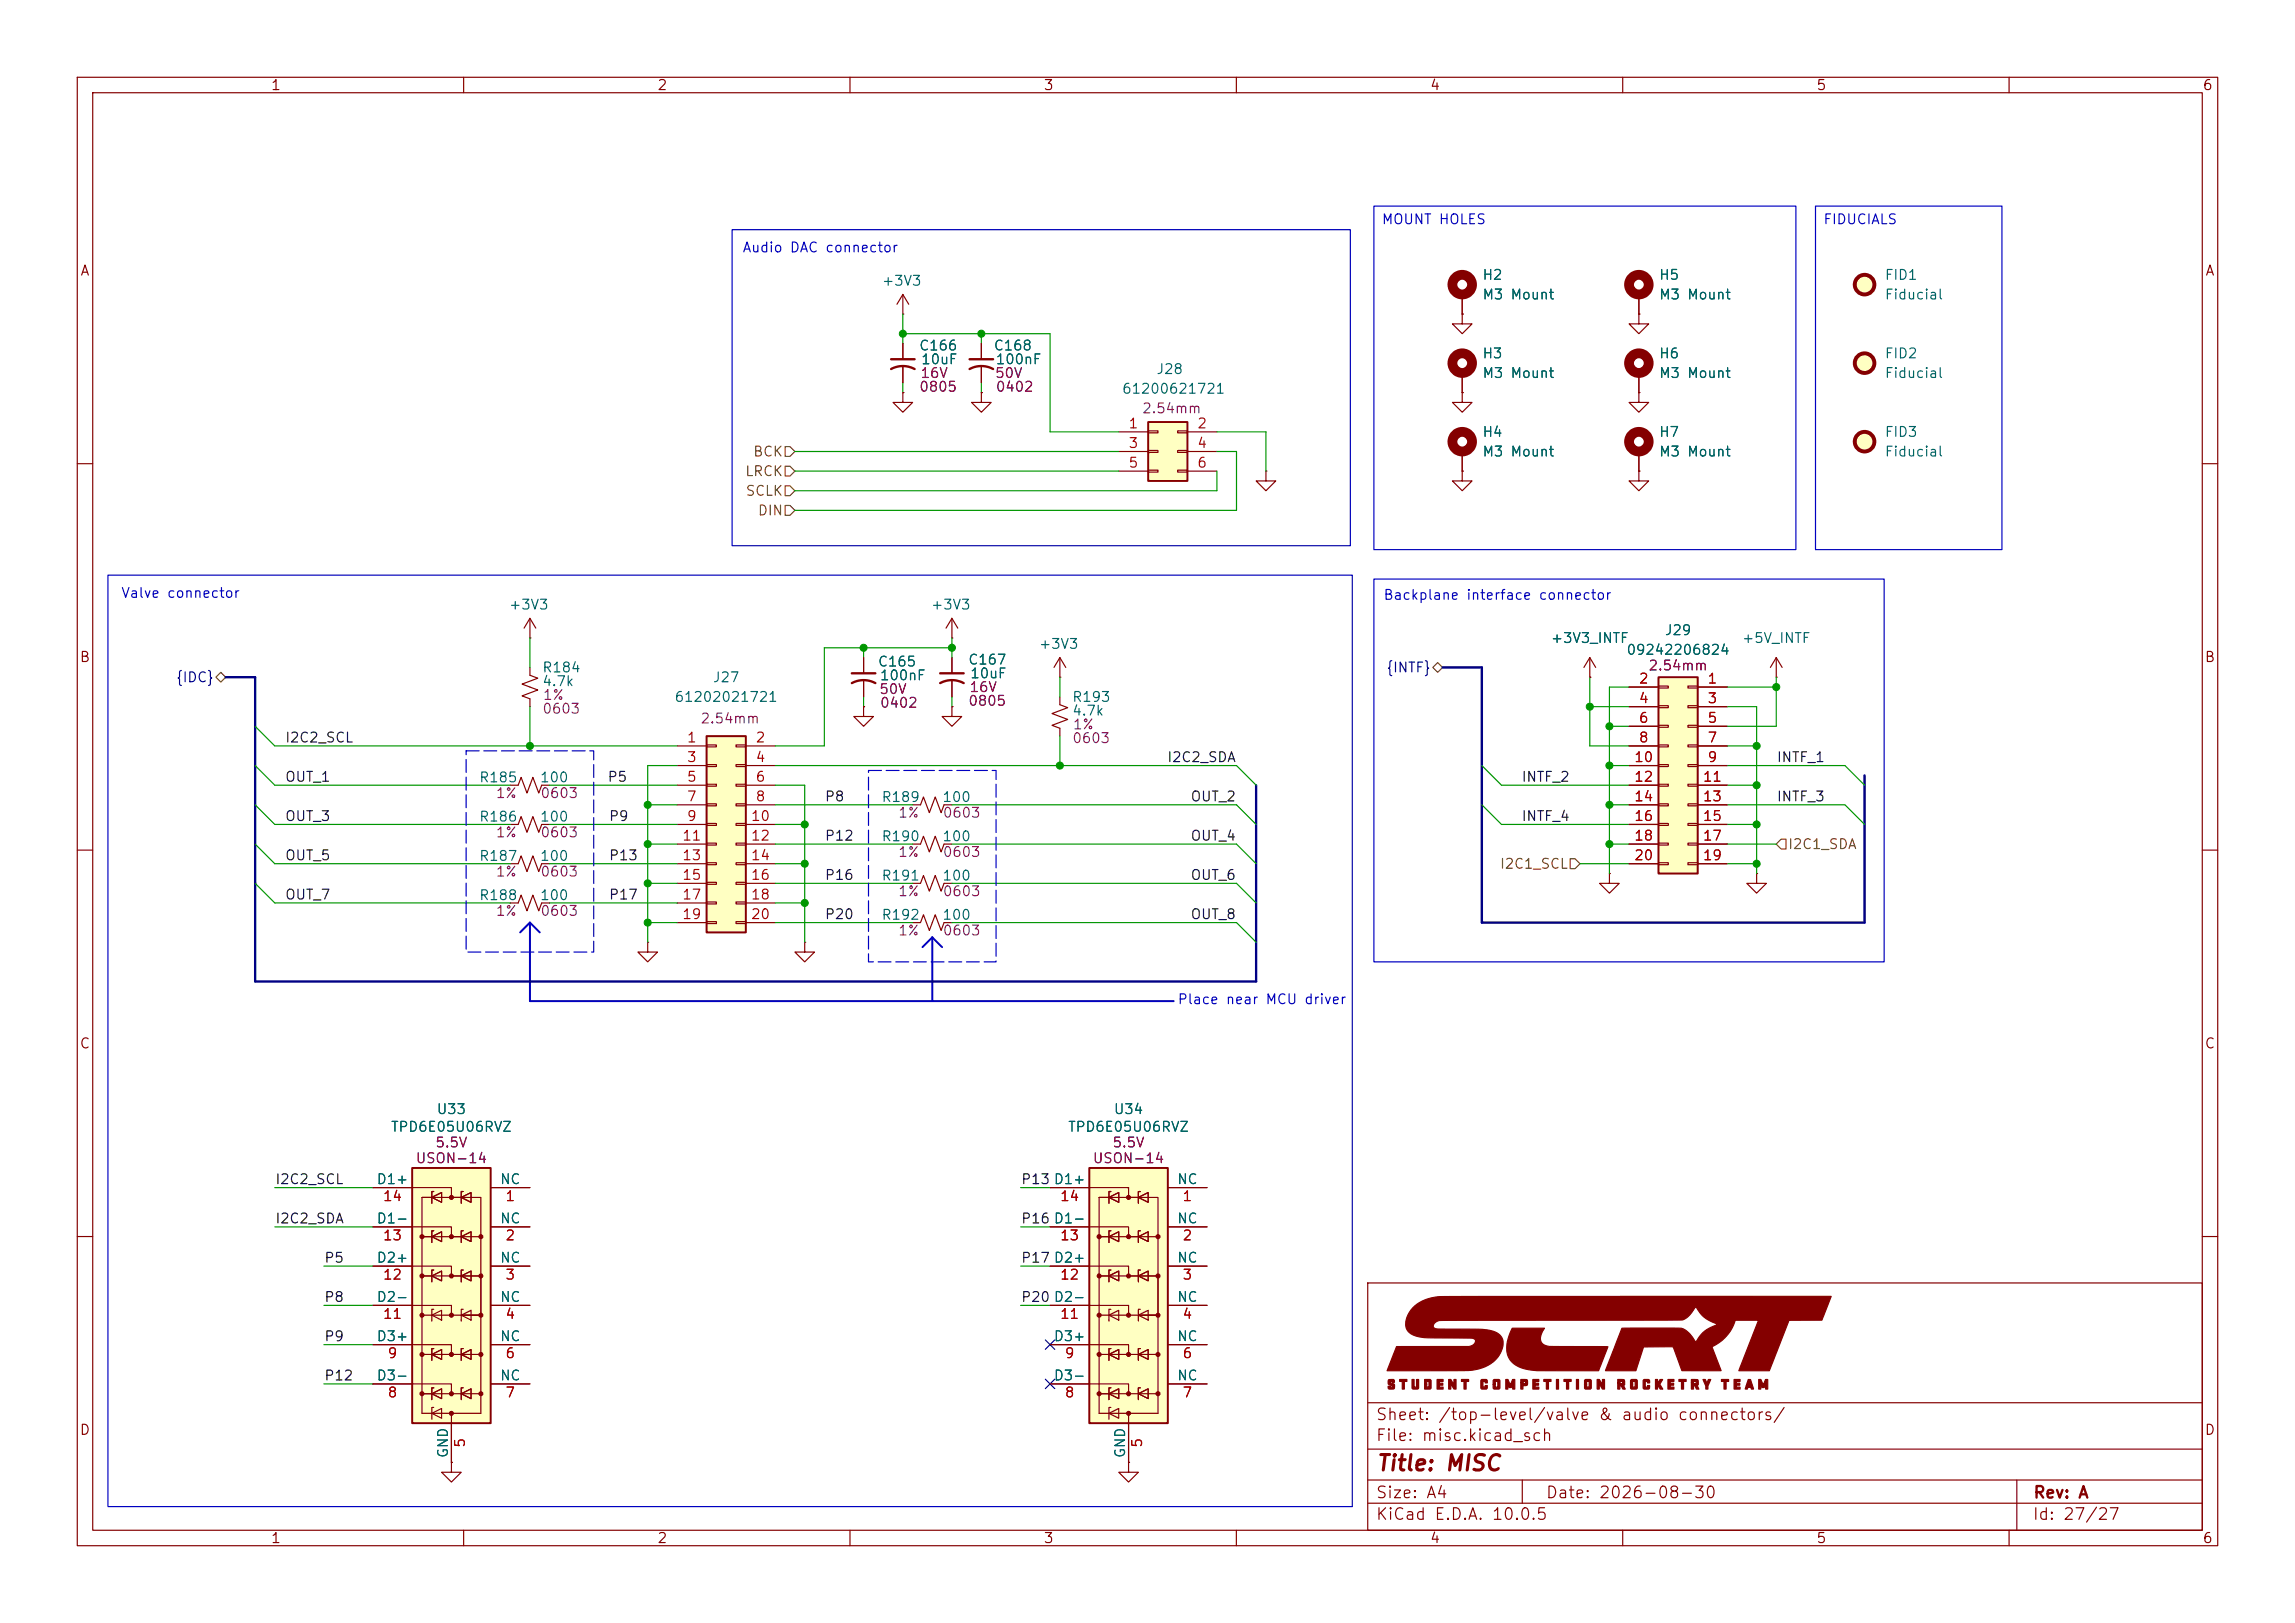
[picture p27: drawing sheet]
<svg xmlns="http://www.w3.org/2000/svg" width="297mm" height="210mm" viewBox="0 0 297 210" stroke-linecap="round" stroke-linejoin="round" font-family="sans-serif">
<defs><g id="words">
<text font-size="2" fill="#840000" x="178" y="190.8">Title: MISC</text>
<g font-size="1.5" fill="#840000">
<text x="178" y="184.1">Sheet: /top-level/valve &amp; audio connectors/</text>
<text x="178" y="186.8">File: misc.kicad_sch</text>
<text x="178" y="197">KiCad E.D.A. 10.0.5</text>
<text x="178" y="194.2">Size: A4</text>
<text x="200" y="194.2">Date: 2026-08-30</text>
<text x="263" y="197">Id: 27/27</text>
<text x="263" y="194.2">Rev: A</text>
</g>
<g font-size="1.3" fill="#840000">
<text x="35" y="12">1</text>
<text x="85" y="12">2</text>
<text x="135" y="12">3</text>
<text x="185" y="12">4</text>
<text x="235" y="12">5</text>
<text x="285" y="12">6</text>
<text x="10.3" y="36">A</text>
<text x="285.3" y="36">A</text>
<text x="10.2" y="86">B</text>
<text x="285.2" y="86">B</text>
<text x="10.2" y="136">C</text>
<text x="285.2" y="136">C</text>
<text x="10.2" y="186">D</text>
<text x="285.2" y="186">D</text>
<text x="35" y="200">1</text>
<text x="85" y="200">2</text>
<text x="135" y="200">3</text>
<text x="185" y="200">4</text>
<text x="235" y="200">5</text>
<text x="285" y="200">6</text>
</g>
<g font-size="1.3" fill="#0000c2">
<text x="178.7" y="29.3">MOUNT HOLES</text>
<text x="235.9" y="29.3">FIDUCIALS</text>
<text x="96" y="33">Audio DAC connector</text>
<text x="15.6" y="77.7">Valve connector</text>
<text x="178.9" y="77.9">Backplane interface connector</text>
<text x="152.3" y="130.3">Place near MCU driver</text>
</g>
<g font-size="1.3" fill="#006464">
<text x="114" y="37.3">+3V3</text>
<text x="191.8" y="36.5">H2</text>
<text x="191.8" y="39.1">M3 Mount</text>
<text x="214.6" y="36.5">H5</text>
<text x="214.6" y="39.1">M3 Mount</text>
<text x="243.8" y="36.5">FID1</text>
<text x="243.8" y="39.1">Fiducial</text>
<text x="118.9" y="45.7">C166</text>
<text x="119.1" y="47.4">10uF</text>
<text x="128.5" y="45.7">C168</text>
<text x="128.8" y="47.4">100nF</text>
<text x="191.8" y="46.7">H3</text>
<text x="214.6" y="46.7">H6</text>
<text x="243.8" y="46.7">FID2</text>
<text x="145.1" y="51.3">61200621721</text>
<text x="149.6" y="48.7">J28</text>
<text x="191.8" y="49.2">M3 Mount</text>
<text x="214.6" y="49.2">M3 Mount</text>
<text x="243.8" y="49.2">Fiducial</text>
<text x="191.8" y="56.8">H4</text>
<text x="191.8" y="59.4">M3 Mount</text>
<text x="214.6" y="56.8">H7</text>
<text x="214.6" y="59.4">M3 Mount</text>
<text x="243.8" y="56.8">FID3</text>
<text x="243.8" y="59.4">Fiducial</text>
<text x="65.8" y="79.2">+3V3</text>
<text x="120.4" y="79.2">+3V3</text>
<text x="200.6" y="83.5">+3V3_INTF</text>
<text x="215.3" y="82.5">J29</text>
<text x="225.3" y="83.5">+5V_INTF</text>
<text x="70.1" y="87.3">R184</text>
<text x="70.1" y="89.1">4.7k</text>
<text x="92.2" y="88.6">J27</text>
<text x="113.5" y="86.6">C165</text>
<text x="113.8" y="88.3">100nF</text>
<text x="125.2" y="86.3">C167</text>
<text x="125.5" y="88.1">10uF</text>
<text x="134.4" y="84.3">+3V3</text>
<text x="210.4" y="85">09242206824</text>
<text x="87.2" y="91.1">61202021721</text>
<text x="138.7" y="91.1">R193</text>
<text x="138.7" y="92.9">4.7k</text>
<text x="61.9" y="101.5">R185</text>
<text x="69.8" y="101.5">100</text>
<text x="61.9" y="106.6">R186</text>
<text x="69.8" y="106.6">100</text>
<text x="114" y="104.1">R189</text>
<text x="121.9" y="104.1">100</text>
<text x="61.9" y="111.7">R187</text>
<text x="69.8" y="111.7">100</text>
<text x="114" y="109.2">R190</text>
<text x="121.9" y="109.2">100</text>
<text x="61.9" y="116.8">R188</text>
<text x="69.8" y="116.8">100</text>
<text x="114" y="119.3">R192</text>
<text x="114" y="114.2">R191</text>
<text x="121.9" y="119.3">100</text>
<text x="121.9" y="114.2">100</text>
<text x="50.5" y="146.8">TPD6E05U06RVZ</text>
<text x="56.4" y="144.5">U33</text>
<text x="138.1" y="146.8">TPD6E05U06RVZ</text>
<text x="144" y="144.5">U34</text>
<text x="48.6" y="153.5">D1+</text>
<text x="64.6" y="153.5">NC</text>
<text x="136.3" y="153.5">D1+</text>
<text x="152.2" y="153.5">NC</text>
<text x="48.6" y="158.6">D1-</text>
<text x="64.6" y="158.6">NC</text>
<text x="136.3" y="158.6">D1-</text>
<text x="152.2" y="158.6">NC</text>
<text x="48.6" y="163.7">D2+</text>
<text x="64.6" y="163.7">NC</text>
<text x="136.3" y="163.7">D2+</text>
<text x="152.2" y="163.7">NC</text>
<text x="48.6" y="173.9">D3+</text>
<text x="48.6" y="168.8">D2-</text>
<text x="64.6" y="168.8">NC</text>
<text x="64.6" y="173.9">NC</text>
<text x="136.3" y="173.9">D3+</text>
<text x="136.3" y="168.8">D2-</text>
<text x="152.2" y="168.8">NC</text>
<text x="152.2" y="173.9">NC</text>
<text x="48.6" y="178.9">D3-</text>
<text x="64.6" y="178.9">NC</text>
<text x="136.3" y="178.9">D3-</text>
<text x="152.2" y="178.9">NC</text>
<text x="58.3" y="188.8" transform="rotate(-90 58.3 188.8)">GND</text>
<text x="145.9" y="188.8" transform="rotate(-90 145.9 188.8)">GND</text>
</g>
<g font-size="1.3" fill="#840084">
<text x="118.9" y="51">0805</text>
<text x="119" y="49.2">16V</text>
<text x="128.7" y="49.2">50V</text>
<text x="128.8" y="51">0402</text>
<text x="147.7" y="53.8">2.54mm</text>
<text x="125.4" y="89.9">16V</text>
<text x="213.2" y="87.1">2.54mm</text>
<text x="70.1" y="92.7">0603</text>
<text x="70.2" y="90.9">1%</text>
<text x="90.6" y="93.9">2.54mm</text>
<text x="113.7" y="90.1">50V</text>
<text x="113.8" y="91.9">0402</text>
<text x="125.2" y="91.6">0805</text>
<text x="138.8" y="94.7">1%</text>
<text x="138.7" y="96.5">0603</text>
<text x="64.1" y="103.6">1%</text>
<text x="69.8" y="103.6">0603</text>
<text x="116.1" y="106.1">1%</text>
<text x="121.9" y="106.1">0603</text>
<text x="64.1" y="108.7">1%</text>
<text x="64.1" y="113.7">1%</text>
<text x="69.8" y="108.7">0603</text>
<text x="69.8" y="113.7">0603</text>
<text x="116.1" y="111.2">1%</text>
<text x="121.9" y="111.2">0603</text>
<text x="64.1" y="118.8">1%</text>
<text x="69.8" y="118.8">0603</text>
<text x="116.1" y="116.3">1%</text>
<text x="121.9" y="116.3">0603</text>
<text x="116.1" y="121.4">1%</text>
<text x="121.9" y="121.4">0603</text>
<text x="56.2" y="148.8">5.5V</text>
<text x="143.9" y="148.8">5.5V</text>
<text x="53.7" y="150.8">USON-14</text>
<text x="141.3" y="150.8">USON-14</text>
</g>
<g font-size="1.3" fill="#725600">
<text x="97.4" y="59.4">BCK</text>
<text x="96.3" y="61.9">LRCK</text>
<text x="96.4" y="64.5">SCLK</text>
<text x="98" y="67">DIN</text>
<text x="194" y="112.7">I2C1_SCL</text>
<text x="231.3" y="110.2">I2C1_SDA</text>
</g>
<g font-size="1.3" fill="#a90000">
<text x="146" y="55.7">1</text>
<text x="146" y="58.3">3</text>
<text x="154.8" y="55.7">2</text>
<text x="154.8" y="58.3">4</text>
<text x="146" y="60.8">5</text>
<text x="154.8" y="60.8">6</text>
<text x="212" y="88.8">2</text>
<text x="220.9" y="88.8">1</text>
<text x="212" y="91.3">4</text>
<text x="212" y="93.8">6</text>
<text x="220.9" y="91.3">3</text>
<text x="220.9" y="93.8">5</text>
<text x="88.8" y="96.4">1</text>
<text x="88.8" y="98.9">3</text>
<text x="88.8" y="101.5">5</text>
<text x="97.7" y="96.4">2</text>
<text x="97.7" y="98.9">4</text>
<text x="97.7" y="101.5">6</text>
<text x="211.4" y="98.9">10</text>
<text x="211.4" y="101.5">12</text>
<text x="212" y="96.4">8</text>
<text x="220.3" y="101.5">11</text>
<text x="220.9" y="96.4">7</text>
<text x="220.9" y="98.9">9</text>
<text x="88.8" y="104">7</text>
<text x="88.8" y="106.5">9</text>
<text x="97.1" y="106.5">10</text>
<text x="97.7" y="104">8</text>
<text x="211.4" y="104">14</text>
<text x="211.4" y="106.5">16</text>
<text x="220.3" y="104">13</text>
<text x="220.3" y="106.5">15</text>
<text x="88.2" y="109.1">11</text>
<text x="88.2" y="111.6">13</text>
<text x="97.1" y="109.1">12</text>
<text x="97.1" y="111.6">14</text>
<text x="211.4" y="109.1">18</text>
<text x="211.4" y="111.6">20</text>
<text x="220.3" y="109.1">17</text>
<text x="220.3" y="111.6">19</text>
<text x="88.2" y="114.2">15</text>
<text x="88.2" y="116.7">17</text>
<text x="88.2" y="119.2">19</text>
<text x="97.1" y="114.2">16</text>
<text x="97.1" y="116.7">18</text>
<text x="97.1" y="119.2">20</text>
<text x="49.5" y="155.7">14</text>
<text x="65.3" y="155.7">1</text>
<text x="137.1" y="155.7">14</text>
<text x="152.9" y="155.7">1</text>
<text x="49.5" y="160.8">13</text>
<text x="65.3" y="160.8">2</text>
<text x="137.1" y="160.8">13</text>
<text x="152.9" y="160.8">2</text>
<text x="49.5" y="165.9">12</text>
<text x="65.3" y="165.9">3</text>
<text x="137.1" y="165.9">12</text>
<text x="152.9" y="165.9">3</text>
<text x="49.5" y="171">11</text>
<text x="65.3" y="171">4</text>
<text x="137.1" y="171">11</text>
<text x="152.9" y="171">4</text>
<text x="50.1" y="176.1">9</text>
<text x="65.3" y="176.1">6</text>
<text x="137.7" y="176.1">9</text>
<text x="152.9" y="176.1">6</text>
<text x="50.1" y="181.1">8</text>
<text x="65.3" y="181.1">7</text>
<text x="137.7" y="181.1">8</text>
<text x="152.9" y="181.1">7</text>
<text x="60.5" y="187.4" transform="rotate(-90 60.5 187.4)">5</text>
<text x="148.1" y="187.4" transform="rotate(-90 148.1 187.4)">5</text>
</g>
<g font-size="1.3" fill="#000084">
<text x="22.7" y="88.6">{IDC}</text>
<text x="179.3" y="87.3">{INTF}</text>
</g>
<g font-size="1.3" fill="#0f0f0f">
<text x="36.8" y="96.4">I2C2_SCL</text>
<text x="36.8" y="101.5">OUT_1</text>
<text x="78.5" y="101.5">P5</text>
<text x="151" y="98.9">I2C2_SDA</text>
<text x="196.8" y="101.5">INTF_2</text>
<text x="229.8" y="98.9">INTF_1</text>
<text x="36.8" y="106.6">OUT_3</text>
<text x="78.7" y="106.6">P9</text>
<text x="106.7" y="104">P8</text>
<text x="154" y="104">OUT_2</text>
<text x="196.8" y="106.6">INTF_4</text>
<text x="229.8" y="104">INTF_3</text>
<text x="36.8" y="111.6">OUT_5</text>
<text x="78.7" y="111.6">P13</text>
<text x="106.7" y="109.1">P12</text>
<text x="154" y="109.1">OUT_4</text>
<text x="36.8" y="116.7">OUT_7</text>
<text x="78.7" y="116.7">P17</text>
<text x="106.7" y="114.2">P16</text>
<text x="106.7" y="119.3">P20</text>
<text x="154" y="119.3">OUT_8</text>
<text x="154" y="114.2">OUT_6</text>
<text x="35.5" y="153.5">I2C2_SCL</text>
<text x="132.1" y="153.5">P13 D1+</text>
<text x="35.5" y="158.6">I2C2_SDA</text>
<text x="132.1" y="158.6">P16 D1-</text>
<text x="41.9" y="163.7">P5</text>
<text x="132.1" y="163.7">P17 D2+</text>
<text x="41.9" y="168.8">P8</text>
<text x="41.9" y="173.9">P9</text>
<text x="132.1" y="168.8">P20 D2-</text>
<text x="41.9" y="178.9">P12</text>
</g>
</g></defs>
<g fill="none" stroke="#840000" stroke-width=".15">
<path d="M10 10h277v190h-277zM12 12h273v186h-273zM60 10v2M110 10v2M160 10v2M210 10v2M260 10v2M10 60h2M285 60h2M10 110h2M118.1 104.1h1l.4-1 .8 2.1 .7-2.1 .8 2.1 .4-1.1h1M285 110h2"/>
<path d="M10 160h2M177 166h108v32h-108zM285 160h2M60 198v2M110 198v2M160 198v2M177 194.5h108M177 191.5h108M177 187.5h108M177 181.5h108M197 191.5v3M210 198v2"/>
<path d="M260 198v2M261 191.5v6.5"/>
</g>
<g fill="#840000" stroke="#840000" stroke-width=".15">
<path d="M179.7 178.5h.6l.1 .1 .1 .3-.6-.1v.1l.1 .1a.41 .41 0 0 1 .5 .2 .41 .41 0 0 1-.2 .5h-.5l-.2-.1v-.2l.6 .1v-.2h-.1a.42 .42 0 0 1-.5-.3 .42 .42 0 0 1 .1-.5z"/>
<path d="M181.1 178.5h1v.3h-.4v.9h-.2v-.9h-.4z"/>
<path d="M182.7 178.5h.3v1h.3v-1h.3v1.1l-.1 .1h-.7l-.1-.1z"/>
<path d="M184.4 178.5h.7l.1 .1v1l-.1 .1h-.7v-.6h.2v.4h.3v-.7h-.3v.3h-.2z"/>
<path d="M186 178.5h.8v.3h-.5v.2h.4v.2h-.4v.3h.5v.2h-.8z"/>
<path d="M187.5 178.5h.3l.4 .7v-.7h.2v1.2h-.2l-.4-.6-.1 .6h-.2z"/>
<path d="M189.1 178.5h1v.3h-.4v.9h-.2v-.9h-.4z"/>
<path d="M191.8 178.5h.6l.1 .1v.3h-.3v-.1h-.3v.7h.3v-.2h.3v.3l-.1 .1h-.6l-.2-.1v-1z"/>
<path d="M193.3 178.5h.7l.1 .1v1l-.1 .1h-.7l-.1-.1v-.5h.3v.4h.3v-.7h-.3v.3h-.3v-.5z"/>
<path d="M194.9 178.5h.3l.3 .7 .3-.7h.2v1.2h-.2v-.6l-.2 .4h-.3l-.2-.4v.6h-.2z"/>
<path d="M196.8 178.5h.4a.37 .37 0 0 1 .4 .1 .37 .37 0 0 1 .1 .4l-.1 .3h-.5v.4h-.3v-.8h.3v.1h.3v-.2h-.3v.1h-.3z"/>
<path d="M198.4 178.5h.7v.3h-.5v.2h.5v.2h-.5v.3h.5v.2h-.7z"/>
<path d="M199.8 178.5h.9v.3h-.3v.9h-.3v-.9h-.3z"/>
<path d="M201.4 178.5h.3v1.2h-.3z"/>
<path d="M202.4 178.5h.9v.3h-.3v.9h-.3v-.9h-.3z"/>
<path d="M204 178.5h.3v1.2h-.3z"/>
<path d="M205.2 178.5h.6l.1 .1v1l-.1 .1h-.6l-.1-.1v-.5h.2v.4h.4v-.7h-.4v.3h-.2v-.5z"/>
<path d="M206.7 178.5h.3l.4 .7v-.7h.2v1.2h-.2l-.4-.6v.6h-.3z"/>
<path d="M209.4 178.5h.3a.32 .32 0 0 1 .5 .2l.1 .5-.2 .1 .2 .4h-.3l-.2-.4h-.2v.4h-.2v-.8h.2v.1h.4v-.2h-.4v.1h-.2z"/>
<path d="M211.1 178.5h.7l.1 .1v1l-.1 .1h-.7l-.1-.1v-.5h.3v.4h.3v-.7h-.3v.3h-.3v-.5z"/>
<path d="M212.8 178.5h.6l.1 .1v.3h-.3v-.1h-.3v.7h.3v-.2h.3v.3l-.1 .1h-.6l-.2-.1v-1z"/>
<path d="M214.2 178.5h.3v.5l.3-.5h.4l-.4 .6 .4 .6h-.3l-.4-.5v.5h-.3z"/>
<path d="M215.9 178.5h.7v.3h-.5v.2h.5v.2h-.5v.3h.5v.2h-.7z"/>
<path d="M217.3 178.5h.9v.3h-.3v.9h-.3v-.9h-.3z"/>
<path d="M218.9 178.5h.4a.32 .32 0 0 1 .5 .2v.5l-.2 .1 .3 .4h-.4l-.2-.4h-.1v.4h-.3v-.8h.3v.1h.3v-.2h-.3v.1h-.3z"/>
<path d="M220.4 178.5h.3l.2 .5 .2-.5h.3l-.4 .8v.4h-.2v-.4z"/>
<path d="M222.8 178.5h.9v.3h-.3v.9h-.3v-.9h-.3z"/>
<path d="M224.4 178.5h.8v.3h-.5v.2h.4v.2h-.4v.3h.5v.2h-.8z"/>
<path d="M226.2 178.5h.3l.4 1.2a.25 .25 0 0 1-.3-.2h-.4a.22 .22 0 0 1-.1 .2 .22 .22 0 0 1-.2 0l.1-.5h.5l-.1-.3-.1 .3h-.3z"/>
<path d="M227.6 178.5h.3l.3 .7 .3-.7h.3v1.2h-.3v-.6l-.2 .4h-.2l-.2-.4v.6h-.3z"/>
<path d="M182.8 169.2a6.3 6.3 0 0 1 4.6-1.4l49.6-.1-1.2 3.1h-4.3l-2.5 6.6h-4l2.6-6.6h-3a5.6 5.6 0 0 1-3 3.5l1.1 3.1h-5l-1.1-2.9a.24 .24 0 0 0-.1-.2 .24 .24 0 0 0-.3 0h-3.5l-1 3.1h-3.9l2.1-5.5h7.6a3.5 3.5 0 0 1 2 1.8 4.6 4.6 0 0 1 2.7-2.3 4.5 4.5 0 0 1-2.7-2.3h-.1a2.78 2.78 0 0 1-1.7 1.7l-31.3 .1a.88 .88 0 0 0-.9 .8 .93 .93 0 0 0 1 .3h3.2a10.5 10.5 0 0 1 3.9 .4 1.67 1.67 0 0 1 .7 2.4 4.7 4.7 0 0 1-4 2.5l-10.8 .1 1.2-3.2h9.4a.69 .69 0 0 0 .8-.9 2.61 2.61 0 0 0-1.6-.2h-4.4a4.5 4.5 0 0 1-2.6-.8 2.26 2.26 0 0 1 .3-2.8z"/>
<path d="M195.7 171.9h4.2a1.74 1.74 0 0 0-.4 1.9 2.79 2.79 0 0 0 2.2 .4l6.4 .1-1.2 3.1h-5.8a11.3 11.3 0 0 1-4.6-.6 2.82 2.82 0 0 1-1.3-3.6z"/>
</g>
<path d="M214.6 87.6h5.1v25.4h-5.1z" fill="#ffffc2"/>
<path d="M214.6 87.6h5.1v25.4h-5.1z" fill="none" stroke="#840000" stroke-width=".25"/>
<g fill="none" stroke="#840000" stroke-width=".15">
<path d="M116.8 38.1l-.7 1.3M116.8 38.1l.8 1.3M116.8 38.1v2.5M212.1 38.1v2.5M116.8 40.6h.1M116.8 50.8v1.3h1.3l-1.3 1.2-1.2-1.2h1.2M116.8 50.8h.1M127 50.8v1.3h1.3l-1.3 1.2-1.3-1.2h1.3M127 50.8h.1M212.1 48.3v2.5M212.1 58.4v2.6M163.8 61v1.2h1.3l-1.3 1.3-1.2-1.3h1.2"/>
<path d="M163.8 61h.1M111.8 91.4v1.3h1.2l-1.2 1.3-1.3-1.3h1.3M111.8 91.4h.1M111.8 85.1v2M111.8 88.1v2.1M123.2 82.6h.1M123.2 80l-.8 1.3M123.2 80l.8 1.3M123.2 80v2.6M210.8 88.9h3.8M210.8 91.4h3.8M210.8 94h3.8"/>
<path d="M210.8 96.5h3.8M210.8 99.1h3.8M214.6 88.8h1.3v.2h-1.3zM214.6 91.3h1.3v.3h-1.3zM214.6 93.9h1.3v.2h-1.3zM214.6 96.4h1.3v.2h-1.3zM214.6 98.9h1.3v.3h-1.3zM218.4 88.8h1.3v.2h-1.3zM218.4 91.3h1.3v.3h-1.3zM218.4 93.9h1.3v.2h-1.3zM218.4 96.4h1.3v.2h-1.3zM218.4 98.9h1.3v.3h-1.3z"/>
<path d="M219.7 88.9h3.8M219.7 91.4h3.8M219.7 94h3.8M219.7 96.5h3.8M219.7 99.1h3.8M229.9 87.6h.1M229.9 85.1l-.8 1.3M229.9 85.1l.7 1.3M229.9 85.1v2.5M66 116.8h1.1l.3-1 .8 2.1 .8-2.1 .7 2.1 .4-1.1h1M66 106.7h1.1l.3-1 .8 2 .8-2 .7 2 .4-1h1M210.8 101.6h3.8"/>
<path d="M210.8 104.1h3.8M210.8 106.7h3.8M210.8 109.2h3.8M210.8 111.8h3.8M214.6 101.5h1.3v.2h-1.3zM214.6 104h1.3v.3h-1.3zM214.6 106.6h1.3v.2h-1.3zM214.6 109.1h1.3v.2h-1.3zM214.6 111.6h1.3v.3h-1.3zM218.4 101.5h1.3v.2h-1.3zM218.4 104h1.3v.3h-1.3zM218.4 106.6h1.3v.2h-1.3z"/>
<path d="M218.4 109.1h1.3v.2h-1.3zM218.4 111.6h1.3v.3h-1.3zM219.7 101.6h3.8M219.7 104.1h3.8M219.7 106.7h3.8M219.7 109.2h3.8M219.7 111.8h3.8M104.1 121.9v1.3h1.3l-1.3 1.3-1.2-1.3h1.2M104.1 121.9h.1"/>
</g>
<g fill="none" stroke="#840000" stroke-width="1.3">
<circle cx="212.1" cy="36.8" r="1.27"/>
<circle cx="212.1" cy="57.1" r="1.27"/>
<circle cx="212.1" cy="47" r="1.27"/>
</g>
<g fill="#ffffc2" stroke="#ffffc2" stroke-width=".13">
<circle cx="241.3" cy="36.8" r="1.27"/>
<circle cx="241.3" cy="47" r="1.27"/>
</g>
<g fill="none" stroke="#840000" stroke-width=".51">
<circle cx="241.3" cy="36.8" r="1.27"/>
<circle cx="241.3" cy="47" r="1.27"/>
</g>
<path d="M110.2 88.4a3.2 3.2 0 0 1 3.1 0M110.2 87.1h3.1" fill="none" stroke="#840000" stroke-width=".3"/>
<path d="M148.6 54.6h5.1v7.6h-5.1z" fill="#ffffc2"/>
<path d="M148.6 54.6h5.1v7.6h-5.1z" fill="none" stroke="#840000" stroke-width=".25"/>
<g fill="none" stroke="#840000" stroke-width=".15">
<path d="M189.2 38.1v2.5M116.8 44.5v2M116.8 47.5v2M127 44.5v2M127 47.5v2M144.8 55.9h3.8M144.8 58.4h3.8M148.6 55.8h1.3v.2h-1.3zM148.6 58.3h1.3v.2h-1.3zM152.4 55.8h1.3v.2h-1.3zM152.4 58.3h1.3v.2h-1.3zM153.7 55.9h3.8"/>
<path d="M153.7 58.4h3.8M189.2 50.8v1.3h1.3l-1.3 1.2-1.2-1.2h1.2M189.2 50.8h.1M189.2 40.6v1.3h1.3l-1.3 1.3-1.2-1.3h1.2M189.2 40.6h.1M189.2 48.3v2.5M189.2 58.4v2.6M212.1 50.8v1.3h1.3l-1.3 1.2-1.3-1.2h1.3M212.1 50.8h.1M212.1 40.6v1.3h1.3l-1.3 1.3-1.3-1.3h1.3M212.1 40.6h.1M144.8 61h3.8"/>
<path d="M148.6 60.8h1.3v.3h-1.3zM152.4 60.8h1.3v.3h-1.3zM153.7 61h3.8M189.2 61v1.2h1.3l-1.3 1.3-1.2-1.3h1.2M189.2 61h.1M212.1 61v1.2h1.3l-1.3 1.3-1.3-1.3h1.3M212.1 61h.1M68.6 82.6h.1M68.6 86.4v1l1 .4-2 .7 2 .8-2 .7 1 .4v1M68.6 80l-.8 1.3M68.6 80l.7 1.3M68.6 80v2.6"/>
<path d="M123.2 91.4v1.3h1.3l-1.3 1.3-1.3-1.3h1.3M123.2 91.4h.1M123.2 85.1v2M123.2 88.1v2.1M137.2 90.2v1l1 .4-2.1 .7 2.1 .8-2.1 .8 1.1 .3v1.1M137.2 87.6h.1M137.2 85.1v2.5M137.2 85.1l-.8 1.3M137.2 85.1l.7 1.3M205.7 87.6h.1M205.7 85.1l-.7 1.3M205.7 85.1l.8 1.3"/>
<path d="M205.7 85.1v2.5M118.1 109.2h1l.4-1 .8 2 .7-2 .8 2 .4-1h1M118.1 119.4h1l.4-1 .8 2 .7-2 .8 2 .4-1h1M118.1 114.3h1l.4-1 .8 2 .7-2 .8 2 .4-1h1M208.3 113v1.3h1.2l-1.2 1.3-1.3-1.3h1.3M208.3 113h.1M227.3 113v1.3h1.3l-1.3 1.3-1.2-1.3h1.2M227.3 113h.1"/>
</g>
<path d="M115.3 47.8a3.2 3.2 0 0 1 3.1 0M115.3 46.5h3.1M125.5 47.8a3.2 3.2 0 0 1 3 0M125.5 46.5h3M121.7 88.4a3.2 3.2 0 0 1 3 0M121.7 87.1h3" fill="none" stroke="#840000" stroke-width=".3"/>
<g fill="none" stroke="#840000" stroke-width="1.3">
<circle cx="189.2" cy="36.8" r="1.27"/>
<circle cx="189.2" cy="57.1" r="1.27"/>
<circle cx="189.2" cy="47" r="1.27"/>
</g>
<circle cx="241.3" cy="57.1" r="1.27" fill="#ffffc2" stroke="#ffffc2" stroke-width=".13"/>
<circle cx="241.3" cy="57.1" r="1.27" fill="none" stroke="#840000" stroke-width=".51"/>
<path d="M53.3 151.1h10.2v33.1h-10.2z" fill="#ffffc2"/>
<path d="M53.3 151.1h10.2v33.1h-10.2z" fill="none" stroke="#840000" stroke-width=".25"/>
<g fill="none" stroke="#840000" stroke-width=".15">
<path d="M48.3 153.7h10.1v1.2M48.3 158.8h10.1v1.2M55.9 154.9l1.2-.6v1.3zM56.1 154.2h-.2v1.5M56.1 159.3h-.2v1.5M59.7 154.9h2.5v5.1h-2.5M59.7 154.9l1.3-.6v1.3zM59.7 154.9h-5.1v28h7.6v-2.6M59.9 154.2h-.2v1.5M59.9 159.3h-.2v1.5M63.5 153.7h5.1M63.5 158.8h5.1"/>
<path d="M48.3 163.8h10.1v1.3M48.3 168.9h10.1v1.3M48.3 174h10.1v1.3M48.3 179.1h10.1v1.2M54.6 160h5.1M54.6 165.1h5.1M54.6 170.2h7.6v5.1M54.6 175.3h5.1M55.9 160l1.2-.6v1.3zM55.9 165.1l1.2-.6v1.2zM55.9 170.2l1.2-.7v1.3zM55.9 175.3l1.2-.7v1.3z"/>
<path d="M56.1 164.3h-.2v1.6M56.1 169.4h-.2v1.5M56.1 174.5h-.2v1.5M56.1 179.6h-.2v1.5M59.7 160l1.3-.6v1.3zM59.7 165.1h2.5v5.1h-2.5M59.7 165.1l1.3-.6v1.2zM59.7 170.2l1.3-.7v1.3zM59.7 175.3l1.3-.7v1.3zM59.7 175.3h2.5v5h-2.5M59.9 164.3h-.2v1.6M59.9 169.4h-.2v1.5"/>
<path d="M59.9 174.5h-.2v1.5M59.9 179.6h-.2v1.5M62.2 160v5.1M63.5 163.8h5.1M63.5 168.9h5.1M63.5 174h5.1M63.5 179.1h5.1M54.6 180.3h5.1M55.9 180.3l1.2-.6v1.3zM55.9 182.9l1.2-.7v1.3zM56.1 182.1h-.2v1.5M58.4 182.9v6.3"/>
<path d="M59.7 180.3l1.3-.6v1.3z"/>
</g>
<g fill="#840000" stroke="#840000" stroke-width=".15">
<circle cx="58.4" cy="154.9" r=".25"/>
<circle cx="54.6" cy="160" r=".25"/>
<circle cx="58.4" cy="160" r=".25"/>
<circle cx="62.2" cy="160" r=".25"/>
<circle cx="54.6" cy="165.1" r=".25"/>
<circle cx="58.4" cy="165.1" r=".25"/>
<circle cx="62.2" cy="165.1" r=".25"/>
<circle cx="54.6" cy="170.2" r=".25"/>
<circle cx="58.4" cy="170.2" r=".25"/>
<circle cx="62.2" cy="170.2" r=".25"/>
<circle cx="54.6" cy="175.3" r=".25"/>
<circle cx="58.4" cy="175.3" r=".25"/>
<circle cx="62.2" cy="175.3" r=".25"/>
<circle cx="54.6" cy="180.3" r=".25"/>
<circle cx="58.4" cy="180.3" r=".25"/>
<circle cx="62.2" cy="180.3" r=".25"/>
<circle cx="58.4" cy="182.9" r=".25"/>
</g>
<path d="M141 151.1h10.1v33.1h-10.1z" fill="#ffffc2"/>
<path d="M141 151.1h10.1v33.1h-10.1z" fill="none" stroke="#840000" stroke-width=".25"/>
<g fill="none" stroke="#840000" stroke-width=".15">
<path d="M83.8 121.9v1.3h-1.3l1.3 1.3 1.3-1.3h-1.3M83.8 121.9h.1M135.9 153.7h10.1v1.2M135.9 158.8h10.1v1.2M143.5 154.9l1.3-.6v1.3zM143.8 154.2h-.3v1.5M143.8 159.3h-.3v1.5M147.3 154.9h2.6v5.1h-2.6M147.3 154.9l1.3-.6v1.3zM147.3 154.9h-5.1v28h7.7v-2.6M147.6 154.2h-.3v1.5M147.6 159.3h-.3v1.5"/>
<path d="M151.1 153.7h5.1M151.1 158.8h5.1M135.9 163.8h10.1v1.3M135.9 168.9h10.1v1.3M135.9 174h10.1v1.3M135.9 179.1h10.1v1.2M142.2 160h5.1M142.2 165.1h5.1M142.2 170.2h7.7v5.1M142.2 175.3h5.1M143.5 160l1.3-.6v1.3zM143.5 165.1l1.3-.6v1.2z"/>
<path d="M143.5 170.2l1.3-.7v1.3zM143.5 175.3l1.3-.7v1.3zM143.8 164.3h-.3v1.6M143.8 169.4h-.3v1.5M143.8 174.5h-.3v1.5M143.8 179.6h-.3v1.5M147.3 160l1.3-.6v1.3zM147.3 165.1h2.6v5.1h-2.6M147.3 165.1l1.3-.6v1.2zM147.3 170.2l1.3-.7v1.3zM147.3 175.3l1.3-.7v1.3zM147.3 175.3h2.6v5h-2.6"/>
<path d="M147.6 164.3h-.3v1.6M147.6 169.4h-.3v1.5M147.6 174.5h-.3v1.5M147.6 179.6h-.3v1.5M149.9 160v5.1M151.1 163.8h5.1M151.1 168.9h5.1M151.1 174h5.1M151.1 179.1h5.1M58.4 189.2v1.3h1.3l-1.3 1.3-1.3-1.3h1.3M58.4 189.2h.1M142.2 180.3h5.1"/>
<path d="M143.5 180.3l1.3-.6v1.3zM143.5 182.9l1.3-.7v1.3zM143.8 182.1h-.3v1.5M146 189.2v1.3h1.3l-1.3 1.3-1.2-1.3h1.2M146 189.2h.1M146 182.9v6.3M147.3 180.3l1.3-.6v1.3z"/>
</g>
<g fill="#840000" stroke="#840000" stroke-width=".15">
<circle cx="146" cy="154.9" r=".25"/>
<circle cx="142.2" cy="160" r=".25"/>
<circle cx="146" cy="160" r=".25"/>
<circle cx="149.9" cy="160" r=".25"/>
<circle cx="142.2" cy="165.1" r=".25"/>
<circle cx="146" cy="165.1" r=".25"/>
<circle cx="149.9" cy="165.1" r=".25"/>
<circle cx="142.2" cy="170.2" r=".25"/>
<circle cx="146" cy="170.2" r=".25"/>
<circle cx="149.9" cy="170.2" r=".25"/>
<circle cx="142.2" cy="175.3" r=".25"/>
<circle cx="146" cy="175.3" r=".25"/>
<circle cx="149.9" cy="175.3" r=".25"/>
<circle cx="142.2" cy="180.3" r=".25"/>
<circle cx="146" cy="180.3" r=".25"/>
<circle cx="149.9" cy="180.3" r=".25"/>
<circle cx="146" cy="182.9" r=".25"/>
</g>
<path d="M91.4 95.3h5.1v25.4h-5.1z" fill="#ffffc2"/>
<path d="M91.4 95.3h5.1v25.4h-5.1z" fill="none" stroke="#840000" stroke-width=".25"/>
<g fill="none" stroke="#840000" stroke-width=".15">
<path d="M189.2 38.1v2.5M212.1 38.1v2.5M116.8 50.8h.1M116.8 44.5v2M116.8 47.5v2M127 50.8h.1M127 44.5v2M127 47.5v2M189.2 50.8h.1M189.2 40.6h.1M189.2 48.3v2.5M189.2 58.4v2.6"/>
<path d="M212.1 50.8h.1M212.1 40.6h.1M212.1 48.3v2.5M212.1 58.4v2.6M189.2 61h.1M212.1 61h.1M87.6 96.5h3.8M87.6 99.1h3.8M91.4 96.4h1.3v.2h-1.3zM91.4 98.9h1.3v.3h-1.3zM95.2 96.4h1.3v.2h-1.3zM95.2 98.9h1.3v.3h-1.3z"/>
<path d="M96.5 96.5h3.8M96.5 99.1h3.8M111.8 91.4h.1M111.8 85.1v2M111.8 88.1v2.1M123.2 91.4h.1M123.2 85.1v2M123.2 88.1v2.1M205.7 87.6h.1M210.8 96.5h3.8M210.8 99.1h3.8M210.8 88.9h3.8"/>
<path d="M210.8 91.4h3.8M210.8 94h3.8M219.7 96.5h3.8M219.7 99.1h3.8M219.7 88.9h3.8M219.7 91.4h3.8M219.7 94h3.8M66 111.8h1.1l.3-1.1 .8 2.1 .8-2.1 .7 2.1 .4-1h1M66 101.6h1.1l.3-1 .8 2 .8-2 .7 2 .4-1h1M87.6 101.6h3.8M87.6 104.1h3.8M87.6 106.7h3.8"/>
<path d="M87.6 109.2h3.8M87.6 111.8h3.8M87.6 114.3h3.8M87.6 116.8h3.8M87.6 119.4h3.8M91.4 101.5h1.3v.2h-1.3zM91.4 104h1.3v.3h-1.3zM91.4 106.6h1.3v.2h-1.3zM91.4 109.1h1.3v.2h-1.3zM91.4 111.6h1.3v.3h-1.3zM91.4 114.2h1.3v.2h-1.3zM91.4 116.7h1.3v.3h-1.3z"/>
<path d="M91.4 119.3h1.3v.2h-1.3zM95.2 101.5h1.3v.2h-1.3zM95.2 104h1.3v.3h-1.3zM95.2 106.6h1.3v.2h-1.3zM95.2 109.1h1.3v.2h-1.3zM95.2 111.6h1.3v.3h-1.3zM95.2 114.2h1.3v.2h-1.3zM95.2 116.7h1.3v.3h-1.3zM95.2 119.3h1.3v.2h-1.3zM96.5 101.6h3.8M96.5 104.1h3.8M96.5 106.7h3.8"/>
<path d="M96.5 109.2h3.8M96.5 111.8h3.8M96.5 114.3h3.8M96.5 116.8h3.8M96.5 119.4h3.8M210.8 101.6h3.8M210.8 104.1h3.8M210.8 106.7h3.8M210.8 109.2h3.8M210.8 111.8h3.8M219.7 101.6h3.8M219.7 104.1h3.8"/>
<path d="M219.7 106.7h3.8M219.7 109.2h3.8M219.7 111.8h3.8M48.3 153.7h5M48.3 158.8h5M63.5 153.7h5.1M63.5 158.8h5.1M135.9 153.7h5.1M135.9 158.8h5.1M151.1 153.7h5.1M151.1 158.8h5.1M48.3 163.8h5"/>
<path d="M48.3 168.9h5M48.3 174h5M48.3 179.1h5M63.5 163.8h5.1M63.5 168.9h5.1M63.5 174h5.1M63.5 179.1h5.1M135.9 163.8h5.1M135.9 168.9h5.1M135.9 174h5.1M135.9 179.1h5.1M151.1 163.8h5.1"/>
<path d="M151.1 168.9h5.1M151.1 174h5.1M151.1 179.1h5.1M58.4 189.2h.1M58.4 184.2v5M146 189.2h.1M146 184.2v5"/>
</g>
<path d="M101.6 57.8h.6l.7 .6-.7 .7h-.6zM101.6 62.9h.6l.7 .6-.7 .6h-.6zM101.6 65.4h.6l.7 .6-.7 .7h-.6zM101.6 60.3h.6l.7 .7-.7 .6h-.6zM27.9 87.6l.7-.6 .6 .6-.6 .7zM185.4 86.4l.7-.7 .6 .7-.6 .6zM203.2 111.1h.6l.7 .7-.7 .6h-.6zM229.9 109.2l.6-.6h.6v1.3h-.6z" fill="none" stroke="#725600" stroke-width=".15"/>
<path d="M68.6 119.4l1.2 1.3M68.6 119.4v10.1h83.3M68.6 119.4l-1.3 1.3M120.6 121.3v8.2M120.6 121.3l-1.2 1.3M120.6 121.3l1.3 1.3" fill="none" stroke="#0000c2" stroke-width=".25"/>
<path d="M29.2 87.6h3.8v39.4h129.6v-25.4M186.7 86.4h5.1v33h49.5v-19.1" fill="none" stroke="#000084" stroke-width=".3"/>
<g fill="none" stroke="#009600" stroke-width=".15">
<path d="M102.9 58.4h41.9M116.8 43.2h19.1v12.7h8.9M116.8 40.6v3.9M116.8 49.5v1.3M127 43.2v1.3M127 49.5v1.3M157.5 58.4h2.5v7.6h-57.1M157.5 55.9h6.3v5.1M102.9 61h41.9M157.5 61v2.5h-54.6M33 99.1l2.6 2.5h30.4M33 94l2.6 2.5h52"/>
<path d="M68.6 82.6v3.8M68.6 91.4v5.1M87.6 99.1h-3.8v22.8M100.3 99.1h59.7l2.6 2.5M111.8 83.8v1.3M111.8 90.2v1.2M123.2 83.8h-16.5v12.7h-6.4M123.2 82.6v2.5M123.2 90.2v1.2M137.2 87.6v2.6M137.2 95.3v3.8M191.8 99.1l2.5 2.5h16.5"/>
<path d="M205.7 87.6v8.9h5.1M205.7 91.4h5.1M208.3 94h2.5M208.3 99.1h2.5M210.8 88.9h-2.5v24.1M223.5 96.5h3.8M223.5 91.4h3.8v21.6M223.5 88.9h6.4M223.5 99.1h15.3l2.5 2.5M229.9 87.6v6.4h-6.4M33 104.1l2.6 2.6h30.4M33 109.2l2.6 2.6h30.4"/>
<path d="M33 114.3l2.6 2.5h30.4M71.1 106.7h16.5M71.1 101.6h16.5M71.1 111.8h16.5M71.1 116.8h16.5M83.8 104.1h3.8M83.8 109.2h3.8M83.8 119.4h3.8M83.8 114.3h3.8M100.3 106.7h3.8M100.3 101.6h3.8v20.3M100.3 104.1h17.8"/>
<path d="M100.3 111.8h3.8M100.3 109.2h17.8M100.3 116.8h3.8M100.3 119.4h17.8M100.3 114.3h17.8M123.2 104.1h36.8l2.6 2.6M123.2 109.2h36.8l2.6 2.6M123.2 119.4h36.8l2.6 2.5M123.2 114.3h36.8l2.6 2.5M191.8 104.1l2.5 2.6h16.5M204.5 111.8h6.3M208.3 104.1h2.5"/>
<path d="M208.3 109.2h2.5M223.5 106.7h3.8M223.5 101.6h3.8M223.5 104.1h15.3l2.5 2.6M223.5 111.8h3.8M223.5 109.2h6.4M35.6 158.8h12.7M35.6 153.7h12.7M132.1 158.8h3.8M132.1 153.7h3.8M41.9 163.8h6.4M41.9 179.1h6.4"/>
<path d="M41.9 174h6.4M41.9 168.9h6.4M132.1 163.8h3.8M132.1 168.9h3.8"/>
</g>
<path d="M135.3 178.5l1.2 1.2M135.3 173.4l1.2 1.2M136.5 178.5l-1.2 1.2M136.5 173.4l-1.2 1.2" fill="none" stroke="#000084" stroke-width=".15"/>
<path d="M94.7 29.7h80.1v40.9h-80.1zM177.8 26.7h54.6v44.4h-54.6zM234.9 26.7h24.2v44.4h-24.2zM14 74.4h161v120.5h-161zM177.8 74.9h66v49.6h-66z" fill="none" stroke="#0000c2" stroke-width=".15"/>
<path d="M60.3 97.2h16.5v26h-16.5zM112.4 99.7h16.5v24.8h-16.5z" fill="none" stroke="#0000c2" stroke-width=".15" stroke-dasharray="1.7 .6"/>
<g fill="#009600" stroke="#009600" stroke-width=".13">
<circle cx="123.2" cy="83.8" r=".46"/>
<circle cx="104.1" cy="111.8" r=".46"/>
<circle cx="104.1" cy="116.8" r=".46"/>
<circle cx="104.1" cy="106.7" r=".46"/>
<circle cx="111.8" cy="83.8" r=".46"/>
<circle cx="227.3" cy="106.7" r=".46"/>
<circle cx="227.3" cy="111.8" r=".46"/>
<circle cx="227.3" cy="101.6" r=".46"/>
<circle cx="227.3" cy="96.5" r=".46"/>
<circle cx="205.7" cy="91.4" r=".46"/>
<circle cx="116.8" cy="43.2" r=".46"/>
<circle cx="127" cy="43.2" r=".46"/>
<circle cx="208.3" cy="99.1" r=".46"/>
<circle cx="208.3" cy="104.1" r=".46"/>
<circle cx="208.3" cy="109.2" r=".46"/>
<circle cx="208.3" cy="94" r=".46"/>
<circle cx="229.9" cy="88.9" r=".46"/>
<circle cx="68.6" cy="96.5" r=".46"/>
<circle cx="83.8" cy="119.4" r=".46"/>
<circle cx="137.2" cy="99.1" r=".46"/>
<circle cx="83.8" cy="114.3" r=".46"/>
<circle cx="83.8" cy="109.2" r=".46"/>
<circle cx="83.8" cy="104.1" r=".46"/>
</g>
<use href="#words"/>
</svg>
